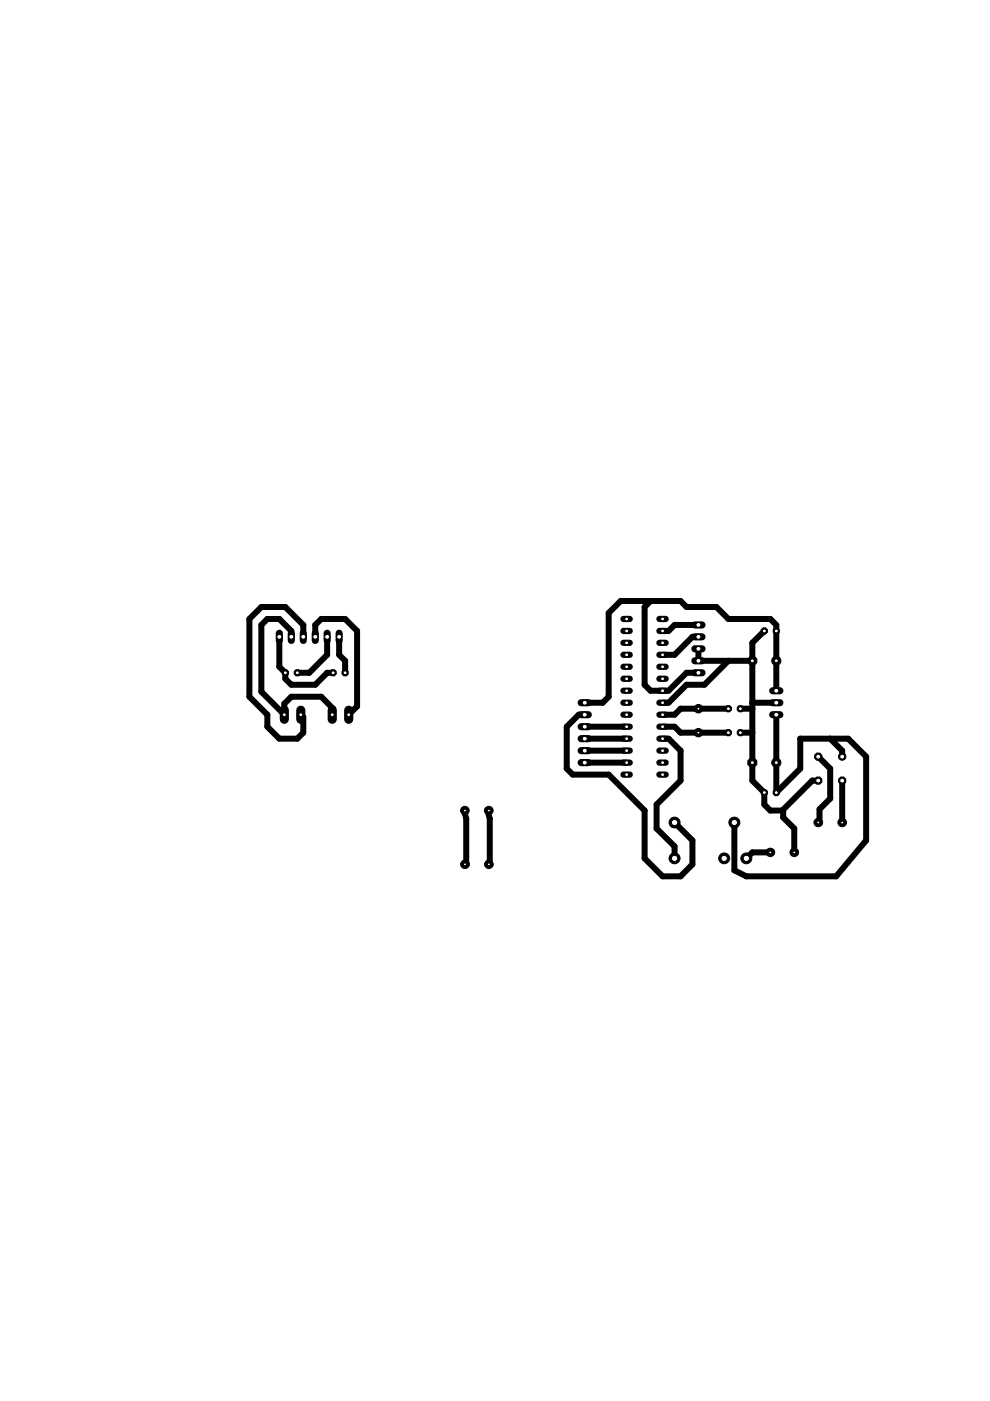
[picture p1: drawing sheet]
<svg xmlns="http://www.w3.org/2000/svg" width="210mm" height="297mm" viewBox="0 0 210 297" stroke-linecap="round" stroke-linejoin="round" font-family="sans-serif">
<g fill="#000" stroke="#000" stroke-width="1.3">
<path d="M52.9 131.2v16.5zM55.4 128.7l-2.5 2.5zM55.4 132.5l1.3-1.3zM56.7 131.2h2.5zM59.2 131.2l2.6 2.6zM55.4 128.7h5.1zM61.8 133.8v1.2zM64.3 132.5v2.5zM60.5 128.7l3.8 3.8zM66.8 132.5v2.5zM66.8 132.5l1.3-1.3zM68.1 131.2h5.1z"/>
<path d="M69.4 135v3.8zM71.9 135v3.8zM71.9 138.8l1.3 1.3zM73.2 131.2l2.5 2.6zM75.7 133.8v16zM129.1 130v17.7zM129.1 130l2.5-2.6zM136.7 128.7v16.5zM136.7 128.7l1.2-1.3zM131.6 127.4h6.3zM140.5 138.8h2.5zM140.5 133.8h1.3z"/>
<path d="M141.8 133.8l1.2-1.3zM146.8 135l-3.8 3.8zM143 132.5h5.1zM137.9 127.4h6.4zM144.3 127.4l1.3 1.3zM146.8 135h1.3zM145.6 128.7h6.3zM151.9 128.7l2.5 2.5zM159.5 136.3l2.6-2.5zM154.4 131.2h8.9zM163.3 131.2l1.3 1.3zM164.6 132.5v1.3z"/>
<path d="M52.9 147.7l3.8 3.8zM55.4 132.5v14.2zM56.7 151.5v2.6zM56.7 154.1l2.5 2.5zM59.2 156.6h3.8zM59.2 135v6.4zM55.4 146.7l4.9 4.8zM60.3 149.2v2.3zM61.8 147.7l-1.5 1.5zM59.2 141.4l1.3 1.2zM60.5 142.6v1.3zM60.5 143.9l1.3 1.3z"/>
<path d="M61.8 147.7h6.3zM63 156.6l1.3-1.3zM63 142.6h2.6zM64.3 152.1v3.2zM63.8 151.5l.5 .6zM69.4 138.8l-3.8 3.8zM61.8 145.2h5zM68.1 147.7l2.5 2.6zM69.4 142.6l-2.6 2.6zM69.4 142.6h1.2zM70.6 150.3v1zM70.6 151.3l-.2 .2z"/>
<path d="M73.2 140.1v2.5zM75.7 149.8l-1.8 1.7zM120.2 154.1l2.5-2.6zM122.7 151.5h1.3zM124 159.2h8.9zM124 149h3.8zM127.8 149l1.3-1.3zM124 156.6h8.9zM124 154.1h8.9zM136.7 145.2l1.2 1.3zM137.9 146.5h2.6zM140.5 146.5h1.3z"/>
<path d="M140.5 151.5h2.5zM140.5 154.1h2.5zM141.8 146.5l3.8-3.9zM140.5 149h1.3zM140.5 156.6h1.3zM143 151.5l1.3-1.2zM143 154.1l1.3 1.2zM144.3 150.3h3.7zM144.3 155.3h3.8zM141.8 156.6l2.5 2.6zM145.6 142.6h2.5zM145.6 145.2l-3.8 3.8z"/>
<path d="M148 150.3l.1 .1zM148 150.3h.1zM148.1 155.2v.1zM148.1 137.6v2.5zM148.1 155.2l.1 .1zM145.6 145.2h3.8zM148.1 150.3h6.3zM148.2 155.3h6.2zM148.1 140.1h6.3zM154.4 140.1l-5 5.1zM159.5 150.3v5zM159.5 149v1.3z"/>
<path d="M159.5 140.1v8.9zM159.5 136.3v3.8zM157 150.3h2.5zM159.5 149h5.1zM157 155.3h2.5zM154.4 140.1h5.1zM164.6 133.8v6.3zM164.6 140.1v6.4zM169.7 156.6v6.4zM176 156.6l2.6 2.6zM169.7 156.6h6.3zM178.6 159.2v1.2z"/>
<path d="M176 156.6h3.8zM98.4 171.9l.4 1.7zM103.4 171.9l.4 1.7zM120.2 154.1v8.9zM120.2 163l1.2 1.2zM121.4 164.2h7.7zM124 161.7h8.9zM129.1 164.2l7.6 7.7zM139.2 170.6v5.1zM139.2 170.6l5.1-5.1zM139.2 175.7l3.8 3.8zM144.3 159.2v6.3z"/>
<path d="M143 174.4l3.8 3.8zM155.7 174.4v10.1zM159.5 161.7v3.8zM159.5 155.3v6.4zM162.1 168v2.6zM159.5 165.5l2.6 2.5zM162.1 170.6l1.2 1.3zM164.6 151.5v10.2zM164.6 161.7v6.3zM165.9 171.9l6.3-6.4zM163.3 171.9h2.6zM165.9 171.9l.2 .1z"/>
<path d="M166.1 172v1.3zM166.1 173.3l2.3 2.4zM169.7 163l-5.1 5zM172.2 165.5h1.3zM173.8 171.6v2.8zM173.8 171.6l2.2-2.3zM176 163v6.3zM173.5 160.4l2.5 2.6zM178.6 165.5v8.9zM178.6 174.4h.2zM183.6 160.4v17.8zM179.8 156.6l3.8 3.8z"/>
<path d="M98.8 173.6v9.7zM103.8 173.6v9.7zM136.7 171.9v10.1zM136.7 182l3.8 3.8zM143 179.5v2.5zM140.5 185.8h3.8zM146.8 183.3l-2.5 2.5zM146.8 178.2v5.1zM155.7 184.5l2.5 1.3zM158.2 185.8h19.1zM159.5 180.7l-1.3 1.3zM159.5 180.7h3.8z"/>
<path d="M163.3 180.7h.3zM168.4 175.7v4.8zM168.4 180.5l.2 .2zM183.6 178.2l-6.3 7.6z"/>
</g>
<path d="M163.8 151.5h1.6z" fill="#000" stroke="#000" stroke-width="1.5"/>
<circle cx="164.6" cy="151.5" r=".52" fill="#fff" stroke="#000" stroke-width=".21"/>
<path d="M163.8 149h1.6z" fill="#000" stroke="#000" stroke-width="1.5"/>
<circle cx="164.6" cy="149" r=".52" fill="#fff" stroke="#000" stroke-width=".21"/>
<path d="M163.8 146.5h1.6z" fill="#000" stroke="#000" stroke-width="1.5"/>
<circle cx="164.6" cy="146.5" r=".52" fill="#fff" stroke="#000" stroke-width=".21"/>
<circle cx="148.1" cy="155.2" r=".67" fill="#000" stroke="#000" stroke-width=".21"/>
<circle cx="148.1" cy="155.2" r=".41" fill="#fff" stroke="#000" stroke-width=".21"/>
<circle cx="148.1" cy="150.4" r=".67" fill="#000" stroke="#000" stroke-width=".21"/>
<circle cx="148.1" cy="150.4" r=".41" fill="#fff" stroke="#000" stroke-width=".21"/>
<circle cx="178.6" cy="160.4" r=".77" fill="#000" stroke="#000" stroke-width=".21"/>
<circle cx="178.6" cy="160.4" r=".52" fill="#fff" stroke="#000" stroke-width=".21"/>
<circle cx="173.5" cy="160.4" r=".83" fill="#000" stroke="#000" stroke-width=".21"/>
<circle cx="173.5" cy="160.4" r=".52" fill="#fff" stroke="#000" stroke-width=".21"/>
<circle cx="173.5" cy="165.5" r=".83" fill="#000" stroke="#000" stroke-width=".21"/>
<circle cx="173.5" cy="165.5" r=".52" fill="#fff" stroke="#000" stroke-width=".21"/>
<circle cx="178.6" cy="165.5" r=".83" fill="#000" stroke="#000" stroke-width=".21"/>
<circle cx="178.6" cy="165.5" r=".52" fill="#fff" stroke="#000" stroke-width=".21"/>
<circle cx="157" cy="150.3" r=".71" fill="#000" stroke="#000" stroke-width=".21"/>
<circle cx="157" cy="150.3" r=".41" fill="#fff" stroke="#000" stroke-width=".21"/>
<circle cx="154.4" cy="150.3" r=".71" fill="#000" stroke="#000" stroke-width=".21"/>
<circle cx="154.4" cy="150.3" r=".41" fill="#fff" stroke="#000" stroke-width=".21"/>
<circle cx="157" cy="155.3" r=".71" fill="#000" stroke="#000" stroke-width=".21"/>
<circle cx="157" cy="155.3" r=".41" fill="#fff" stroke="#000" stroke-width=".21"/>
<circle cx="154.4" cy="155.3" r=".71" fill="#000" stroke="#000" stroke-width=".21"/>
<circle cx="154.4" cy="155.3" r=".41" fill="#fff" stroke="#000" stroke-width=".21"/>
<circle cx="73.2" cy="142.6" r=".71" fill="#000" stroke="#000" stroke-width=".21"/>
<circle cx="73.2" cy="142.6" r=".41" fill="#fff" stroke="#000" stroke-width=".21"/>
<circle cx="70.6" cy="142.6" r=".71" fill="#000" stroke="#000" stroke-width=".21"/>
<circle cx="70.6" cy="142.6" r=".41" fill="#fff" stroke="#000" stroke-width=".21"/>
<circle cx="63" cy="142.6" r=".71" fill="#000" stroke="#000" stroke-width=".21"/>
<circle cx="63" cy="142.6" r=".41" fill="#fff" stroke="#000" stroke-width=".21"/>
<circle cx="60.5" cy="142.6" r=".71" fill="#000" stroke="#000" stroke-width=".21"/>
<circle cx="60.5" cy="142.6" r=".41" fill="#fff" stroke="#000" stroke-width=".21"/>
<path d="M147.3 142.6h1.5z" fill="#000" stroke="#000" stroke-width="1.5"/>
<circle cx="148.1" cy="142.6" r=".52" fill="#fff" stroke="#000" stroke-width=".21"/>
<path d="M147.3 140.1h1.5z" fill="#000" stroke="#000" stroke-width="1.5"/>
<circle cx="148.1" cy="140.1" r=".52" fill="#fff" stroke="#000" stroke-width=".21"/>
<path d="M147.3 137.6h1.5z" fill="#000" stroke="#000" stroke-width="1.5"/>
<circle cx="148.1" cy="137.6" r=".52" fill="#fff" stroke="#000" stroke-width=".21"/>
<path d="M147.3 135h1.5z" fill="#000" stroke="#000" stroke-width="1.5"/>
<circle cx="148.1" cy="135" r=".52" fill="#fff" stroke="#000" stroke-width=".21"/>
<path d="M147.3 132.5h1.5z" fill="#000" stroke="#000" stroke-width="1.5"/>
<circle cx="148.1" cy="132.5" r=".52" fill="#fff" stroke="#000" stroke-width=".21"/>
<path d="M139.8 131.2h1.3z" fill="#000" stroke="#000" stroke-width="1.3"/>
<circle cx="140.5" cy="131.2" r=".41" fill="#fff" stroke="#000" stroke-width=".21"/>
<path d="M139.8 133.8h1.3z" fill="#000" stroke="#000" stroke-width="1.3"/>
<circle cx="140.5" cy="133.8" r=".41" fill="#fff" stroke="#000" stroke-width=".21"/>
<path d="M139.8 146.5h1.3z" fill="#000" stroke="#000" stroke-width="1.3"/>
<circle cx="140.5" cy="146.5" r=".41" fill="#fff" stroke="#000" stroke-width=".21"/>
<path d="M139.8 149h1.3z" fill="#000" stroke="#000" stroke-width="1.3"/>
<circle cx="140.5" cy="149" r=".41" fill="#fff" stroke="#000" stroke-width=".21"/>
<path d="M139.8 136.3h1.3z" fill="#000" stroke="#000" stroke-width="1.3"/>
<circle cx="140.5" cy="136.3" r=".41" fill="#fff" stroke="#000" stroke-width=".21"/>
<path d="M139.8 138.8h1.3z" fill="#000" stroke="#000" stroke-width="1.3"/>
<circle cx="140.5" cy="138.8" r=".41" fill="#fff" stroke="#000" stroke-width=".21"/>
<path d="M139.8 143.9h1.3z" fill="#000" stroke="#000" stroke-width="1.3"/>
<circle cx="140.5" cy="143.9" r=".41" fill="#fff" stroke="#000" stroke-width=".21"/>
<path d="M139.8 141.4h1.3z" fill="#000" stroke="#000" stroke-width="1.3"/>
<circle cx="140.5" cy="141.4" r=".41" fill="#fff" stroke="#000" stroke-width=".21"/>
<path d="M139.8 151.5h1.3z" fill="#000" stroke="#000" stroke-width="1.3"/>
<circle cx="140.5" cy="151.5" r=".41" fill="#fff" stroke="#000" stroke-width=".21"/>
<path d="M139.8 154.1h1.3z" fill="#000" stroke="#000" stroke-width="1.3"/>
<circle cx="140.5" cy="154.1" r=".41" fill="#fff" stroke="#000" stroke-width=".21"/>
<path d="M139.8 156.6h1.3z" fill="#000" stroke="#000" stroke-width="1.3"/>
<circle cx="140.5" cy="156.6" r=".41" fill="#fff" stroke="#000" stroke-width=".21"/>
<path d="M139.8 159.2h1.3z" fill="#000" stroke="#000" stroke-width="1.3"/>
<circle cx="140.5" cy="159.2" r=".41" fill="#fff" stroke="#000" stroke-width=".21"/>
<path d="M139.8 161.7h1.3z" fill="#000" stroke="#000" stroke-width="1.3"/>
<circle cx="140.5" cy="161.7" r=".41" fill="#fff" stroke="#000" stroke-width=".21"/>
<path d="M139.8 164.2h1.3z" fill="#000" stroke="#000" stroke-width="1.3"/>
<circle cx="140.5" cy="164.2" r=".41" fill="#fff" stroke="#000" stroke-width=".21"/>
<path d="M132.2 164.2h1.3z" fill="#000" stroke="#000" stroke-width="1.3"/>
<circle cx="132.9" cy="164.2" r=".41" fill="#fff" stroke="#000" stroke-width=".21"/>
<path d="M132.2 161.7h1.3z" fill="#000" stroke="#000" stroke-width="1.3"/>
<circle cx="132.9" cy="161.7" r=".41" fill="#fff" stroke="#000" stroke-width=".21"/>
<path d="M132.2 159.2h1.3z" fill="#000" stroke="#000" stroke-width="1.3"/>
<circle cx="132.9" cy="159.2" r=".41" fill="#fff" stroke="#000" stroke-width=".21"/>
<path d="M132.2 156.6h1.3z" fill="#000" stroke="#000" stroke-width="1.3"/>
<circle cx="132.9" cy="156.6" r=".41" fill="#fff" stroke="#000" stroke-width=".21"/>
<path d="M132.2 154.1h1.3z" fill="#000" stroke="#000" stroke-width="1.3"/>
<circle cx="132.9" cy="154.1" r=".41" fill="#fff" stroke="#000" stroke-width=".21"/>
<path d="M132.2 151.5h1.3z" fill="#000" stroke="#000" stroke-width="1.3"/>
<circle cx="132.9" cy="151.5" r=".41" fill="#fff" stroke="#000" stroke-width=".21"/>
<path d="M132.2 149h1.3z" fill="#000" stroke="#000" stroke-width="1.3"/>
<circle cx="132.9" cy="149" r=".41" fill="#fff" stroke="#000" stroke-width=".21"/>
<path d="M132.2 146.5h1.3z" fill="#000" stroke="#000" stroke-width="1.3"/>
<circle cx="132.9" cy="146.5" r=".41" fill="#fff" stroke="#000" stroke-width=".21"/>
<path d="M132.2 143.9h1.3z" fill="#000" stroke="#000" stroke-width="1.3"/>
<circle cx="132.9" cy="143.9" r=".41" fill="#fff" stroke="#000" stroke-width=".21"/>
<path d="M132.2 141.4h1.3z" fill="#000" stroke="#000" stroke-width="1.3"/>
<circle cx="132.9" cy="141.4" r=".41" fill="#fff" stroke="#000" stroke-width=".21"/>
<path d="M132.2 138.8h1.3z" fill="#000" stroke="#000" stroke-width="1.3"/>
<circle cx="132.9" cy="138.8" r=".41" fill="#fff" stroke="#000" stroke-width=".21"/>
<path d="M132.2 136.3h1.3z" fill="#000" stroke="#000" stroke-width="1.3"/>
<circle cx="132.9" cy="136.3" r=".41" fill="#fff" stroke="#000" stroke-width=".21"/>
<path d="M132.2 133.8h1.3z" fill="#000" stroke="#000" stroke-width="1.3"/>
<circle cx="132.9" cy="133.8" r=".41" fill="#fff" stroke="#000" stroke-width=".21"/>
<path d="M132.2 131.2h1.3z" fill="#000" stroke="#000" stroke-width="1.3"/>
<circle cx="132.9" cy="131.2" r=".41" fill="#fff" stroke="#000" stroke-width=".21"/>
<circle cx="164.6" cy="161.7" r=".97" fill="#000" stroke="#000" stroke-width=".21"/>
<circle cx="164.6" cy="161.7" r=".41" fill="#fff" stroke="#000" stroke-width=".21"/>
<circle cx="159.5" cy="161.7" r="1.03" fill="#000" stroke="#000" stroke-width=".21"/>
<circle cx="159.5" cy="161.7" r=".41" fill="#fff" stroke="#000" stroke-width=".21"/>
<circle cx="164.6" cy="140.1" r=".97" fill="#000" stroke="#000" stroke-width=".21"/>
<circle cx="164.6" cy="140.1" r=".41" fill="#fff" stroke="#000" stroke-width=".21"/>
<circle cx="159.5" cy="140.1" r="1.03" fill="#000" stroke="#000" stroke-width=".21"/>
<circle cx="159.5" cy="140.1" r=".41" fill="#fff" stroke="#000" stroke-width=".21"/>
<circle cx="163.6" cy="180.7" r=".65" fill="#000" stroke="#000" stroke-width=".21"/>
<circle cx="163.6" cy="180.7" r=".27" fill="#fff" stroke="#000" stroke-width=".21"/>
<circle cx="168.6" cy="180.7" r=".65" fill="#000" stroke="#000" stroke-width=".21"/>
<circle cx="168.6" cy="180.7" r=".27" fill="#fff" stroke="#000" stroke-width=".21"/>
<circle cx="173.8" cy="174.4" r=".65" fill="#000" stroke="#000" stroke-width=".21"/>
<circle cx="173.8" cy="174.4" r=".27" fill="#fff" stroke="#000" stroke-width=".21"/>
<circle cx="178.8" cy="174.4" r=".65" fill="#000" stroke="#000" stroke-width=".21"/>
<circle cx="178.8" cy="174.4" r=".27" fill="#fff" stroke="#000" stroke-width=".21"/>
<circle cx="103.4" cy="171.8" r=".65" fill="#000" stroke="#000" stroke-width=".21"/>
<circle cx="103.4" cy="171.9" r=".27" fill="#fff" stroke="#000" stroke-width=".21"/>
<circle cx="98.4" cy="171.8" r=".65" fill="#000" stroke="#000" stroke-width=".21"/>
<circle cx="98.4" cy="171.9" r=".27" fill="#fff" stroke="#000" stroke-width=".21"/>
<circle cx="98.9" cy="183.3" r=".65" fill="#000" stroke="#000" stroke-width=".21"/>
<circle cx="98.9" cy="183.3" r=".27" fill="#fff" stroke="#000" stroke-width=".21"/>
<circle cx="103.9" cy="183.3" r=".65" fill="#000" stroke="#000" stroke-width=".21"/>
<circle cx="103.9" cy="183.3" r=".27" fill="#fff" stroke="#000" stroke-width=".21"/>
<path d="M73.9 150.6v1.9z" fill="#000" stroke="#000" stroke-width="1.9"/>
<circle cx="73.9" cy="151.5" r=".41" fill="#fff" stroke="#000" stroke-width=".21"/>
<path d="M70.4 150.6v1.9z" fill="#000" stroke="#000" stroke-width="1.9"/>
<circle cx="70.5" cy="151.5" r=".41" fill="#fff" stroke="#000" stroke-width=".21"/>
<path d="M63.8 150.6v1.9z" fill="#000" stroke="#000" stroke-width="1.9"/>
<circle cx="63.8" cy="151.5" r=".41" fill="#fff" stroke="#000" stroke-width=".21"/>
<path d="M60.3 150.6v1.9z" fill="#000" stroke="#000" stroke-width="1.9"/>
<circle cx="60.3" cy="151.5" r=".41" fill="#fff" stroke="#000" stroke-width=".21"/>
<circle cx="164.6" cy="168" r=".71" fill="#000" stroke="#000" stroke-width=".21"/>
<circle cx="164.6" cy="168" r=".41" fill="#fff" stroke="#000" stroke-width=".21"/>
<circle cx="162.1" cy="168" r=".71" fill="#000" stroke="#000" stroke-width=".21"/>
<circle cx="162.1" cy="168" r=".41" fill="#fff" stroke="#000" stroke-width=".21"/>
<circle cx="164.6" cy="133.8" r=".71" fill="#000" stroke="#000" stroke-width=".21"/>
<circle cx="164.6" cy="133.8" r=".41" fill="#fff" stroke="#000" stroke-width=".21"/>
<circle cx="162.1" cy="133.8" r=".71" fill="#000" stroke="#000" stroke-width=".21"/>
<circle cx="162.1" cy="133.8" r=".41" fill="#fff" stroke="#000" stroke-width=".21"/>
<path d="M123.2 149h1.5z" fill="#000" stroke="#000" stroke-width="1.5"/>
<circle cx="124" cy="149" r=".52" fill="#fff" stroke="#000" stroke-width=".21"/>
<path d="M123.2 151.5h1.5z" fill="#000" stroke="#000" stroke-width="1.5"/>
<circle cx="124" cy="151.5" r=".52" fill="#fff" stroke="#000" stroke-width=".21"/>
<path d="M123.2 154.1h1.5z" fill="#000" stroke="#000" stroke-width="1.5"/>
<circle cx="124" cy="154.1" r=".52" fill="#fff" stroke="#000" stroke-width=".21"/>
<path d="M123.2 156.6h1.5z" fill="#000" stroke="#000" stroke-width="1.5"/>
<circle cx="124" cy="156.6" r=".52" fill="#fff" stroke="#000" stroke-width=".21"/>
<path d="M123.2 159.2h1.5z" fill="#000" stroke="#000" stroke-width="1.5"/>
<circle cx="124" cy="159.2" r=".52" fill="#fff" stroke="#000" stroke-width=".21"/>
<path d="M123.2 161.7h1.5z" fill="#000" stroke="#000" stroke-width="1.5"/>
<circle cx="124" cy="161.7" r=".52" fill="#fff" stroke="#000" stroke-width=".21"/>
<path d="M59.2 134.3v1.5z" fill="#000" stroke="#000" stroke-width="1.5"/>
<circle cx="59.2" cy="135" r=".52" fill="#fff" stroke="#000" stroke-width=".21"/>
<path d="M61.8 134.3v1.5z" fill="#000" stroke="#000" stroke-width="1.5"/>
<circle cx="61.8" cy="135" r=".52" fill="#fff" stroke="#000" stroke-width=".21"/>
<path d="M64.3 134.3v1.5z" fill="#000" stroke="#000" stroke-width="1.5"/>
<circle cx="64.3" cy="135" r=".52" fill="#fff" stroke="#000" stroke-width=".21"/>
<path d="M66.8 134.3v1.5z" fill="#000" stroke="#000" stroke-width="1.5"/>
<circle cx="66.9" cy="135" r=".52" fill="#fff" stroke="#000" stroke-width=".21"/>
<path d="M69.4 134.3v1.5z" fill="#000" stroke="#000" stroke-width="1.5"/>
<circle cx="69.4" cy="135" r=".52" fill="#fff" stroke="#000" stroke-width=".21"/>
<path d="M71.9 134.3v1.5z" fill="#000" stroke="#000" stroke-width="1.5"/>
<circle cx="71.9" cy="135" r=".52" fill="#fff" stroke="#000" stroke-width=".21"/>
<circle cx="155.7" cy="174.4" r="1.15" fill="#000" stroke="#000" stroke-width=".21"/>
<circle cx="155.7" cy="174.4" r=".67" fill="#fff" stroke="#000" stroke-width=".21"/>
<circle cx="143" cy="182" r="1.15" fill="#000" stroke="#000" stroke-width=".21"/>
<circle cx="143" cy="182" r=".67" fill="#fff" stroke="#000" stroke-width=".21"/>
<circle cx="143" cy="174.4" r="1.15" fill="#000" stroke="#000" stroke-width=".21"/>
<circle cx="143" cy="174.4" r=".67" fill="#fff" stroke="#000" stroke-width=".21"/>
<circle cx="158.3" cy="182" r="1.15" fill="#000" stroke="#000" stroke-width=".21"/>
<circle cx="158.3" cy="182" r=".67" fill="#fff" stroke="#000" stroke-width=".21"/>
<circle cx="153.6" cy="182" r="1.15" fill="#000" stroke="#000" stroke-width=".21"/>
<circle cx="153.6" cy="182" r=".67" fill="#fff" stroke="#000" stroke-width=".21"/>
<circle cx="148.1" cy="150.3" r=".9" fill="#000" stroke="#000" stroke-width=".21"/>
<circle cx="148.1" cy="150.3" r=".31" fill="#fff" stroke="#000" stroke-width=".21"/>
<circle cx="148.1" cy="155.3" r=".9" fill="#000" stroke="#000" stroke-width=".21"/>
<circle cx="148.1" cy="155.3" r=".31" fill="#fff" stroke="#000" stroke-width=".21"/>
<circle cx="163.3" cy="180.7" r=".9" fill="#000" stroke="#000" stroke-width=".21"/>
<circle cx="163.3" cy="180.7" r=".31" fill="#fff" stroke="#000" stroke-width=".21"/>
<circle cx="178.6" cy="174.4" r=".9" fill="#000" stroke="#000" stroke-width=".21"/>
<circle cx="178.6" cy="174.4" r=".31" fill="#fff" stroke="#000" stroke-width=".21"/>
<circle cx="168.4" cy="180.7" r=".9" fill="#000" stroke="#000" stroke-width=".21"/>
<circle cx="168.4" cy="180.7" r=".31" fill="#fff" stroke="#000" stroke-width=".21"/>
<circle cx="103.7" cy="171.8" r=".9" fill="#000" stroke="#000" stroke-width=".21"/>
<circle cx="103.7" cy="171.9" r=".31" fill="#fff" stroke="#000" stroke-width=".21"/>
<circle cx="98.6" cy="171.8" r=".9" fill="#000" stroke="#000" stroke-width=".21"/>
<circle cx="98.6" cy="171.9" r=".31" fill="#fff" stroke="#000" stroke-width=".21"/>
<circle cx="98.6" cy="183.3" r=".9" fill="#000" stroke="#000" stroke-width=".21"/>
<circle cx="98.6" cy="183.3" r=".31" fill="#fff" stroke="#000" stroke-width=".21"/>
<circle cx="103.7" cy="183.3" r=".9" fill="#000" stroke="#000" stroke-width=".21"/>
<circle cx="103.7" cy="183.3" r=".31" fill="#fff" stroke="#000" stroke-width=".21"/>
<circle cx="173.5" cy="174.4" r=".9" fill="#000" stroke="#000" stroke-width=".21"/>
<circle cx="173.5" cy="174.4" r=".31" fill="#fff" stroke="#000" stroke-width=".21"/>
</svg>
